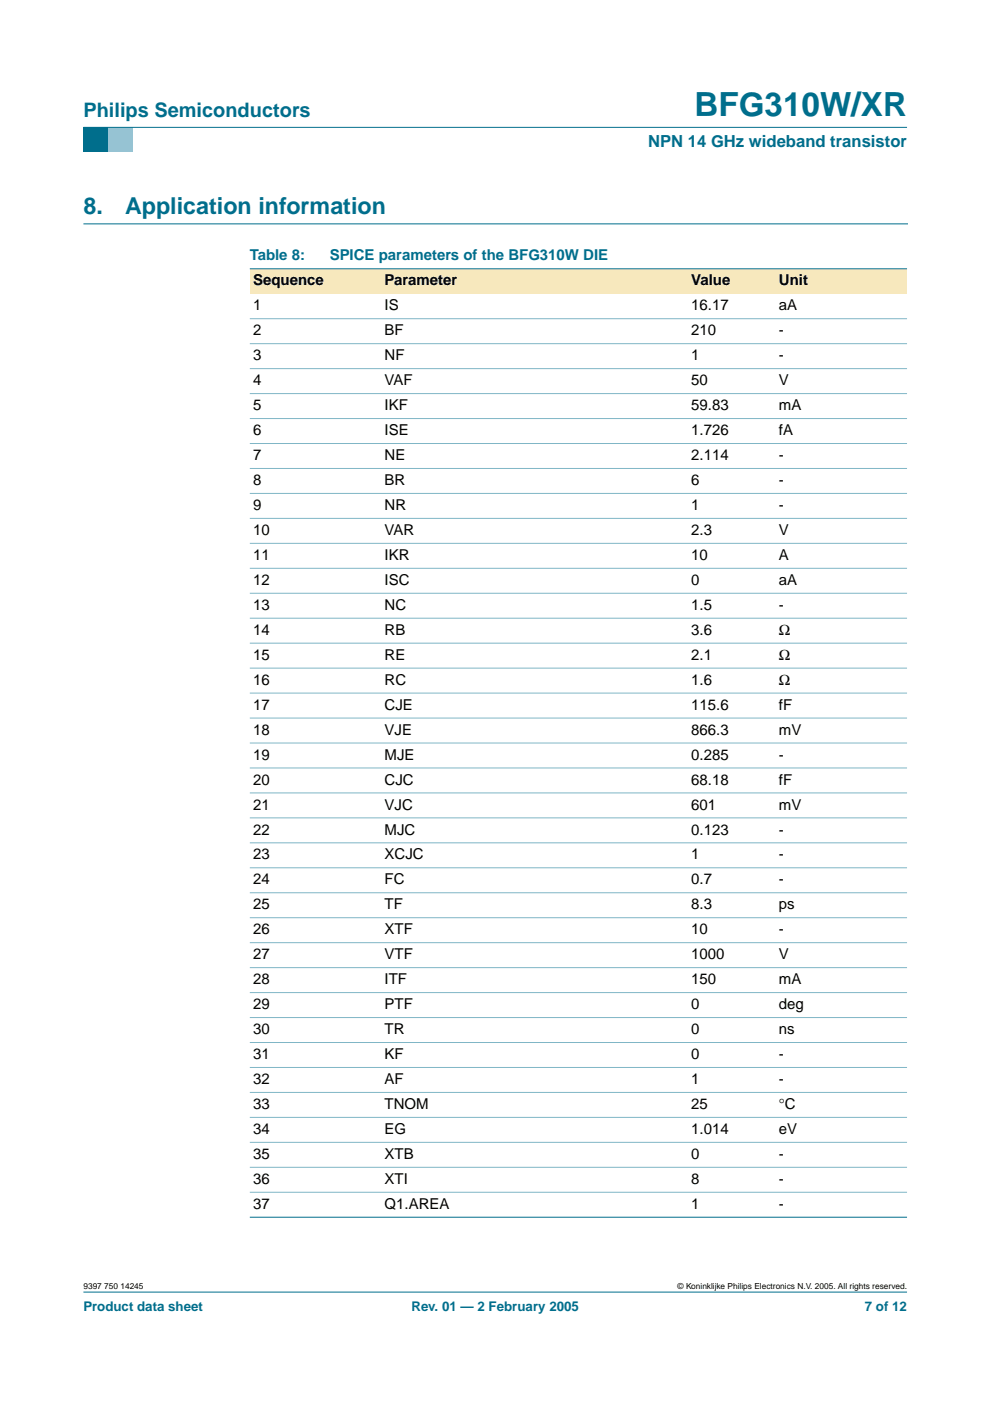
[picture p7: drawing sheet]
<svg xmlns="http://www.w3.org/2000/svg" width="210mm" height="297mm" viewBox="0 0 210 297" stroke-linecap="round" stroke-linejoin="round" font-family="sans-serif">
<defs><g id="words">
<text font-size="7.1" fill="#006e8c" x="147.2" y="24.7">BFG310W/XR</text>
<g font-size="4.9" fill="#006e8c">
<text x="17.7" y="45.5">8.</text>
<text x="26.5" y="45.5">Application information</text>
</g>
<text font-size="4.2" fill="#006e8c" x="17.7" y="24.9">Philips Semiconductors</text>
<text font-size="3.5" fill="#006e8c" x="137.4" y="31.1">NPN 14 GHz wideband transistor</text>
<g font-size="3.2" fill="#006e8c">
<text x="53" y="55.2">Table 8:</text>
<text x="69.9" y="55.2">SPICE parameters of the BFG310W DIE</text>
</g>
<g font-size="3.2">
<text x="53.7" y="60.5">Sequence</text>
<text x="53.7" y="65.8">1</text>
<text x="81.5" y="60.5">Parameter</text>
<text x="81.5" y="65.8">IS</text>
<text x="146.6" y="60.5">Value</text>
<text x="146.6" y="65.8">16.17</text>
<text x="165.1" y="65.8">aA</text>
<text x="165.1" y="60.5">Unit</text>
<text x="53.7" y="71.1">2</text>
<text x="81.5" y="71.1">BF</text>
<text x="146.6" y="71.1">210</text>
<text x="165.1" y="71.1">-</text>
<text x="53.7" y="76.4">3</text>
<text x="81.5" y="76.4">NF</text>
<text x="146.6" y="76.4">1</text>
<text x="165.1" y="76.4">-</text>
<text x="53.7" y="81.7">4</text>
<text x="81.5" y="81.7">VAF</text>
<text x="146.6" y="81.7">50</text>
<text x="165.1" y="81.7">V</text>
<text x="53.7" y="87">5</text>
<text x="81.5" y="87">IKF</text>
<text x="146.6" y="87">59.83</text>
<text x="165.1" y="87">mA</text>
<text x="53.7" y="92.3">6</text>
<text x="81.5" y="92.3">ISE</text>
<text x="146.6" y="92.3">1.726</text>
<text x="165.1" y="92.3">fA</text>
<text x="53.7" y="97.6">7</text>
<text x="81.5" y="97.6">NE</text>
<text x="146.6" y="97.6">2.114</text>
<text x="165.1" y="97.6">-</text>
<text x="53.7" y="102.9">8</text>
<text x="81.5" y="102.9">BR</text>
<text x="146.6" y="102.9">6</text>
<text x="165.1" y="102.9">-</text>
<text x="53.7" y="108.1">9</text>
<text x="53.7" y="113.4">10</text>
<text x="81.5" y="108.1">NR</text>
<text x="81.5" y="113.4">VAR</text>
<text x="146.6" y="108.1">1</text>
<text x="146.6" y="113.4">2.3</text>
<text x="165.1" y="108.1">-</text>
<text x="165.1" y="113.4">V</text>
<text x="53.7" y="118.7">11</text>
<text x="81.5" y="118.7">IKR</text>
<text x="146.6" y="118.7">10</text>
<text x="165.1" y="118.7">A</text>
<text x="53.7" y="124">12</text>
<text x="81.5" y="124">ISC</text>
<text x="146.6" y="124">0</text>
<text x="165.1" y="124">aA</text>
<text x="53.7" y="129.3">13</text>
<text x="81.5" y="129.3">NC</text>
<text x="146.6" y="129.3">1.5</text>
<text x="165.1" y="129.3">-</text>
<text x="53.7" y="134.6">14</text>
<text x="81.5" y="134.6">RB</text>
<text x="146.6" y="134.6">3.6</text>
<text x="165.1" y="134.6">Ω</text>
<text x="53.7" y="139.9">15</text>
<text x="81.5" y="139.9">RE</text>
<text x="146.6" y="139.9">2.1</text>
<text x="165.1" y="139.9">Ω</text>
<text x="53.7" y="145.2">16</text>
<text x="81.5" y="145.2">RC</text>
<text x="146.6" y="145.2">1.6</text>
<text x="165.1" y="145.2">Ω</text>
<text x="53.7" y="150.5">17</text>
<text x="53.7" y="155.8">18</text>
<text x="81.5" y="150.5">CJE</text>
<text x="81.5" y="155.8">VJE</text>
<text x="146.6" y="150.5">115.6</text>
<text x="146.6" y="155.8">866.3</text>
<text x="165.1" y="150.5">fF</text>
<text x="165.1" y="155.8">mV</text>
<text x="53.7" y="161.1">19</text>
<text x="81.5" y="161.1">MJE</text>
<text x="146.6" y="161.1">0.285</text>
<text x="165.1" y="161.1">-</text>
<text x="53.7" y="166.4">20</text>
<text x="81.5" y="166.4">CJC</text>
<text x="146.6" y="166.4">68.18</text>
<text x="165.1" y="166.4">fF</text>
<text x="53.7" y="171.6">21</text>
<text x="81.5" y="171.6">VJC</text>
<text x="146.6" y="171.6">601</text>
<text x="165.1" y="171.6">mV</text>
<text x="53.7" y="176.9">22</text>
<text x="81.5" y="176.9">MJC</text>
<text x="146.6" y="176.9">0.123</text>
<text x="165.1" y="176.9">-</text>
<text x="53.7" y="182.2">23</text>
<text x="81.5" y="182.2">XCJC</text>
<text x="146.6" y="182.2">1</text>
<text x="165.1" y="182.2">-</text>
<text x="53.7" y="187.5">24</text>
<text x="81.5" y="187.5">FC</text>
<text x="146.6" y="187.5">0.7</text>
<text x="165.1" y="187.5">-</text>
<text x="53.7" y="192.8">25</text>
<text x="81.5" y="192.8">TF</text>
<text x="146.6" y="192.8">8.3</text>
<text x="165.1" y="192.8">ps</text>
<text x="53.7" y="198.1">26</text>
<text x="53.7" y="203.4">27</text>
<text x="81.5" y="198.1">XTF</text>
<text x="81.5" y="203.4">VTF</text>
<text x="146.6" y="198.1">10</text>
<text x="146.6" y="203.4">1000</text>
<text x="165.1" y="203.4">V</text>
<text x="165.1" y="198.1">-</text>
<text x="53.7" y="208.7">28</text>
<text x="81.5" y="208.7">ITF</text>
<text x="146.6" y="208.7">150</text>
<text x="165.1" y="208.7">mA</text>
<text x="53.7" y="214">29</text>
<text x="81.5" y="214">PTF</text>
<text x="146.6" y="214">0</text>
<text x="165.1" y="214">deg</text>
<text x="53.7" y="219.3">30</text>
<text x="81.5" y="219.3">TR</text>
<text x="146.6" y="219.3">0</text>
<text x="165.1" y="219.3">ns</text>
<text x="53.7" y="224.6">31</text>
<text x="81.5" y="224.6">KF</text>
<text x="146.6" y="224.6">0</text>
<text x="165.1" y="224.6">-</text>
<text x="53.7" y="229.9">32</text>
<text x="81.5" y="229.9">AF</text>
<text x="146.6" y="229.9">1</text>
<text x="165.1" y="229.9">-</text>
<text x="53.7" y="235.1">33</text>
<text x="81.5" y="235.1">TNOM</text>
<text x="146.6" y="235.1">25</text>
<text x="165.1" y="235.1">°C</text>
<text x="53.7" y="240.4">34</text>
<text x="53.7" y="245.7">35</text>
<text x="81.5" y="240.4">EG</text>
<text x="81.5" y="245.7">XTB</text>
<text x="146.6" y="240.4">1.014</text>
<text x="146.6" y="245.7">0</text>
<text x="165.1" y="240.4">eV</text>
<text x="165.1" y="245.7">-</text>
<text x="53.7" y="251">36</text>
<text x="81.5" y="251">XTI</text>
<text x="146.6" y="251">8</text>
<text x="165.1" y="251">-</text>
<text x="53.7" y="256.3">37</text>
<text x="81.5" y="256.3">Q1.AREA</text>
<text x="146.6" y="256.3">1</text>
<text x="165.1" y="256.3">-</text>
</g>
<g font-size="2.8" fill="#006e8c">
<text x="17.7" y="278">Product data sheet</text>
<text x="87.2" y="278">Rev. 01 — 2 February 2005</text>
<text x="183.4" y="278">7 of 12</text>
</g>
<g font-size="1.8">
<text x="17.7" y="273.4">9397 750 14245</text>
<text x="143.7" y="273.4">© Koninklijke Philips Electronics N.V. 2005. All rights reserved.</text>
</g>
</g></defs>
<path d="M17.7 273.9h174.6z" fill="#006e8c" stroke="#006e8c" stroke-width=".21"/>
<path d="M17.7 27h5.3v5.3h-5.3z" fill-rule="evenodd" fill="#006e8c"/>
<path d="M23 27h5.3v5.3h-5.3z" fill-rule="evenodd" fill="#96c4d6"/>
<path d="M17.7 27h174.6z" fill="#006e8c" stroke="#006e8c" stroke-width=".21"/>
<path d="M17.7 47.5h174.7" fill="none" stroke="#006e8c" stroke-width=".21"/>
<g fill="#f7e8bd">
<path d="M53 57h27.8v5.3h-27.8z" fill-rule="evenodd"/>
<path d="M80.8 57h65.1v5.3h-65.1z" fill-rule="evenodd"/>
<path d="M145.9 57h18.5v5.3h-18.5z" fill-rule="evenodd"/>
<path d="M164.4 57h27.9v5.3h-27.9z" fill-rule="evenodd"/>
</g>
<g fill="#006e8c" stroke="#006e8c" stroke-width=".21">
<path d="M53 57h139.3z"/>
<path d="M53 258.1h139.3z"/>
</g>
<g fill="#80b6c6" stroke="#80b6c6" stroke-width=".21">
<path d="M53 67.6h139.3z"/>
<path d="M53 72.9h139.3z"/>
<path d="M53 78.2h139.3z"/>
<path d="M53 83.4h139.3z"/>
<path d="M53 88.7h139.3z"/>
<path d="M53 94h139.3z"/>
<path d="M53 99.3h139.3z"/>
<path d="M53 104.6h139.3z"/>
<path d="M53 109.9h139.3z"/>
<path d="M53 115.2h139.3z"/>
<path d="M53 120.5h139.3z"/>
<path d="M53 125.8h139.3z"/>
<path d="M53 131.1h139.3z"/>
<path d="M53 136.4h139.3z"/>
<path d="M53 141.7h139.3z"/>
<path d="M53 146.9h139.3z"/>
<path d="M53 152.2h139.3z"/>
<path d="M53 157.5h139.3z"/>
<path d="M53 162.8h139.3z"/>
<path d="M53 168.1h139.3z"/>
<path d="M53 173.4h139.3z"/>
<path d="M53 178.7h139.3z"/>
<path d="M53 184h139.3z"/>
<path d="M53 189.3h139.3z"/>
<path d="M53 194.6h139.3z"/>
<path d="M53 199.9h139.3z"/>
<path d="M53 205.2h139.3z"/>
<path d="M53 210.4h139.3z"/>
<path d="M53 215.7h139.3z"/>
<path d="M53 221h139.3z"/>
<path d="M53 226.3h139.3z"/>
<path d="M53 231.6h139.3z"/>
<path d="M53 236.9h139.3z"/>
<path d="M53 242.2h139.3z"/>
<path d="M53 247.5h139.3z"/>
<path d="M53 252.8h139.3z"/>
</g>
<use href="#words"/>
</svg>
